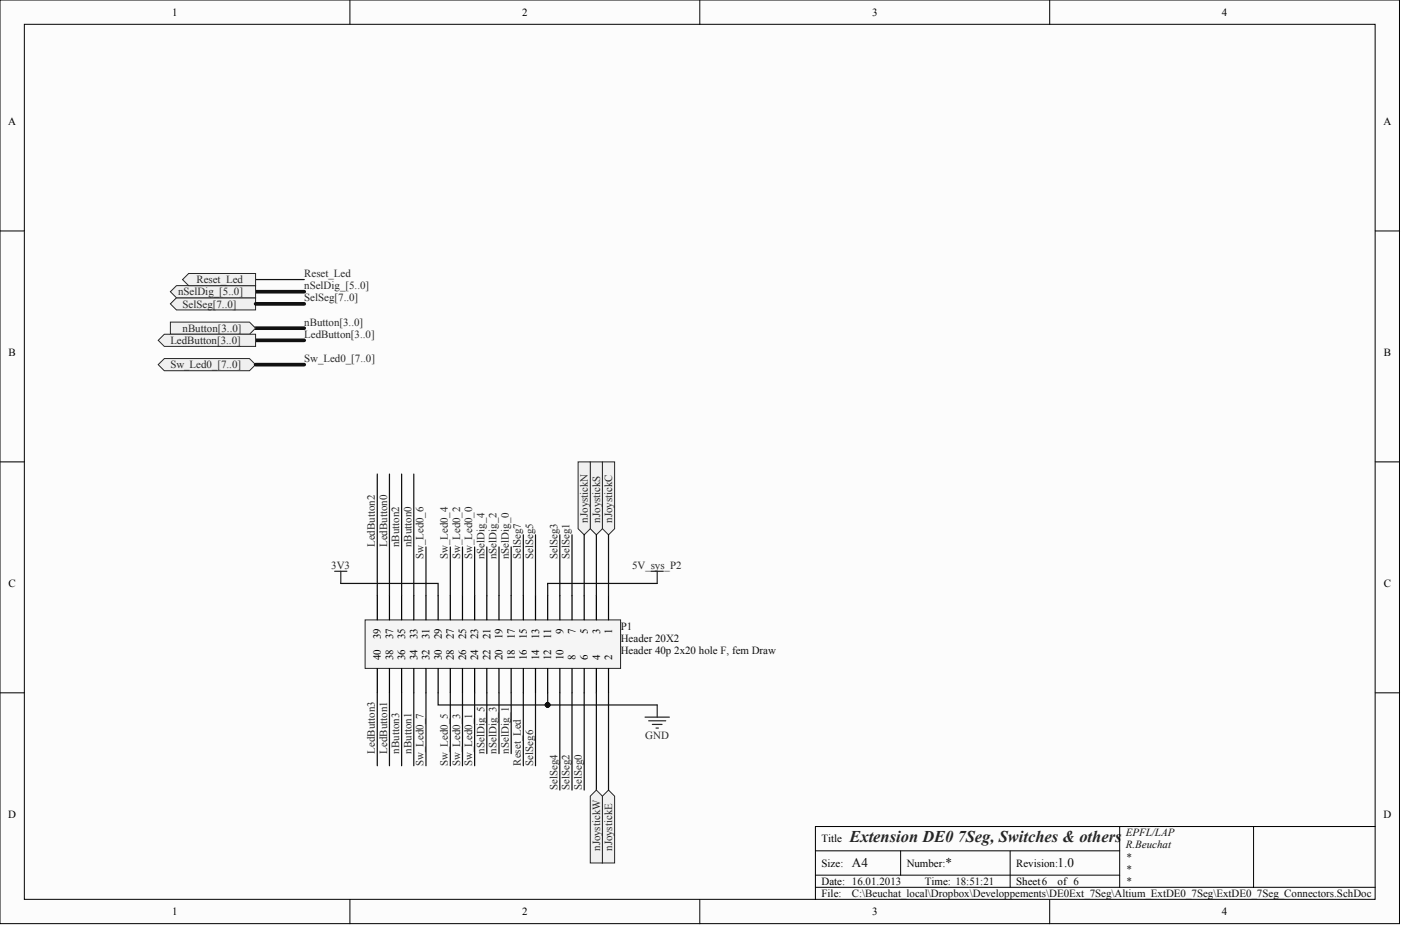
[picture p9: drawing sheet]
<svg xmlns="http://www.w3.org/2000/svg" width="488mm" height="322mm" viewBox="0 0 488 322" stroke-linecap="round" stroke-linejoin="round" font-family="sans-serif">
<defs><g id="words">
<text font-size="5.7" fill="#262626" x="295.6" y="293.3">Extension DE0 7Seg, Switches &amp; others</text>
<g font-size="4.6" fill="#0e0e0e">
<text x="296.5" y="302.1">A4</text>
<text x="329.1" y="302.1">*</text>
<text x="368" y="302.1">1.0</text>
</g>
<g font-size="3.8">
<text x="59.9" y="5.5">1</text>
<text x="181.7" y="5.5">2</text>
<text x="303.5" y="5.5">3</text>
<text x="425.2" y="5.5">4</text>
<text x="2.8" y="43.6">A</text>
<text x="481.4" y="43.6">A</text>
<text x="3" y="124">B</text>
<text x="481.5" y="124">B</text>
<text x="3" y="204.4">C</text>
<text x="481.5" y="204.4">C</text>
<text x="196.1" y="220.7" transform="rotate(-90 196.1 220.7)">9</text>
<text x="200.3" y="220.7" transform="rotate(-90 200.3 220.7)">7</text>
<text x="204.6" y="220.7" transform="rotate(-90 204.6 220.7)">5</text>
<text x="208.8" y="220.7" transform="rotate(-90 208.8 220.7)">3</text>
<text x="213" y="220.7" transform="rotate(-90 213 220.7)">1</text>
<text x="132.6" y="222.6" transform="rotate(-90 132.6 222.6)">39</text>
<text x="136.8" y="222.6" transform="rotate(-90 136.8 222.6)">37</text>
<text x="141" y="222.6" transform="rotate(-90 141 222.6)">35</text>
<text x="145.3" y="222.6" transform="rotate(-90 145.3 222.6)">33</text>
<text x="149.5" y="222.6" transform="rotate(-90 149.5 222.6)">31</text>
<text x="153.7" y="222.6" transform="rotate(-90 153.7 222.6)">29</text>
<text x="158" y="222.6" transform="rotate(-90 158 222.6)">27</text>
<text x="162.2" y="222.6" transform="rotate(-90 162.2 222.6)">25</text>
<text x="166.4" y="222.6" transform="rotate(-90 166.4 222.6)">23</text>
<text x="170.7" y="222.6" transform="rotate(-90 170.7 222.6)">21</text>
<text x="174.9" y="222.6" transform="rotate(-90 174.9 222.6)">19</text>
<text x="179.2" y="222.6" transform="rotate(-90 179.2 222.6)">17</text>
<text x="183.4" y="222.6" transform="rotate(-90 183.4 222.6)">15</text>
<text x="187.6" y="222.6" transform="rotate(-90 187.6 222.6)">13</text>
<text x="191.9" y="222.6" transform="rotate(-90 191.9 222.6)">11</text>
<text x="132.6" y="229.8" transform="rotate(-90 132.6 229.8)">40</text>
<text x="136.8" y="229.8" transform="rotate(-90 136.8 229.8)">38</text>
<text x="141" y="229.8" transform="rotate(-90 141 229.8)">36</text>
<text x="145.3" y="229.8" transform="rotate(-90 145.3 229.8)">34</text>
<text x="149.5" y="229.8" transform="rotate(-90 149.5 229.8)">32</text>
<text x="153.7" y="229.8" transform="rotate(-90 153.7 229.8)">30</text>
<text x="158" y="229.8" transform="rotate(-90 158 229.8)">28</text>
<text x="162.2" y="229.8" transform="rotate(-90 162.2 229.8)">26</text>
<text x="166.4" y="229.8" transform="rotate(-90 166.4 229.8)">24</text>
<text x="170.7" y="229.8" transform="rotate(-90 170.7 229.8)">22</text>
<text x="174.9" y="229.8" transform="rotate(-90 174.9 229.8)">20</text>
<text x="179.2" y="229.8" transform="rotate(-90 179.2 229.8)">18</text>
<text x="183.4" y="229.8" transform="rotate(-90 183.4 229.8)">16</text>
<text x="187.6" y="229.8" transform="rotate(-90 187.6 229.8)">14</text>
<text x="191.9" y="229.8" transform="rotate(-90 191.9 229.8)">12</text>
<text x="196.1" y="229.8" transform="rotate(-90 196.1 229.8)">10</text>
<text x="200.3" y="229.8" transform="rotate(-90 200.3 229.8)">8</text>
<text x="204.6" y="229.8" transform="rotate(-90 204.6 229.8)">6</text>
<text x="208.8" y="229.8" transform="rotate(-90 208.8 229.8)">4</text>
<text x="213" y="229.8" transform="rotate(-90 213 229.8)">2</text>
<text x="2.8" y="284.8">D</text>
<text x="481.4" y="284.8">D</text>
<text x="285.9" y="293.3">Title</text>
<text x="285.9" y="301.8">Size:</text>
<text x="315.5" y="301.8">Number:</text>
<text x="353.6" y="301.8">Revision:</text>
<text x="285.9" y="308.1">Date: 16.01.2013</text>
<text x="321.9" y="308.1">Time: 18:51:21</text>
<text x="353.6" y="308.1">Sheet6</text>
<text x="368" y="308.1">of 6</text>
<text x="285.9" y="312.4">File:</text>
<text x="59.9" y="318.7">1</text>
<text x="181.7" y="318.7">2</text>
<text x="303.5" y="318.7">3</text>
<text x="425.2" y="318.7">4</text>
</g>
<g font-size="3.8" fill="#262626">
<text x="68.4" y="98.6">Reset_Led</text>
<text x="105.9" y="100.7">nSelDig_[5..0]</text>
<text x="105.9" y="96.5">Reset_Led</text>
<text x="62" y="102.8">nSelDig_[5..0]</text>
<text x="63.5" y="107.1">SelSeg[7..0]</text>
<text x="105.9" y="105">SelSeg[7..0]</text>
<text x="105.9" y="113.4">nButton[3..0]</text>
<text x="59.3" y="119.8">LedButton[3..0]</text>
<text x="63.5" y="115.5">nButton[3..0]</text>
<text x="105.9" y="117.7">LedButton[3..0]</text>
<text x="59.3" y="128.2">Sw_Led0_[7..0]</text>
<text x="105.9" y="126.1">Sw_Led0_[7..0]</text>
<text x="204.6" y="182" transform="rotate(-90 204.6 182)">nJoystickN</text>
<text x="208.8" y="182" transform="rotate(-90 208.8 182)">nJoystickS</text>
<text x="213" y="182" transform="rotate(-90 213 182)">nJoystickC</text>
<text x="130.4" y="190.5" transform="rotate(-90 130.4 190.5)">LedButton2</text>
<text x="134.7" y="190.5" transform="rotate(-90 134.7 190.5)">LedButton0</text>
<text x="138.9" y="190.5" transform="rotate(-90 138.9 190.5)">nButton2</text>
<text x="143.2" y="190.5" transform="rotate(-90 143.2 190.5)">nButton0</text>
<text x="147.4" y="194.7" transform="rotate(-90 147.4 194.7)">Sw_Led0_6</text>
<text x="155.9" y="194.7" transform="rotate(-90 155.9 194.7)">Sw_Led0_4</text>
<text x="160.1" y="194.7" transform="rotate(-90 160.1 194.7)">Sw_Led0_2</text>
<text x="164.3" y="194.7" transform="rotate(-90 164.3 194.7)">Sw_Led0_0</text>
<text x="168.6" y="194.7" transform="rotate(-90 168.6 194.7)">nSelDig_4</text>
<text x="172.8" y="194.7" transform="rotate(-90 172.8 194.7)">nSelDig_2</text>
<text x="177" y="194.7" transform="rotate(-90 177 194.7)">nSelDig_0</text>
<text x="181.3" y="194.7" transform="rotate(-90 181.3 194.7)">SelSeg7</text>
<text x="185.5" y="194.7" transform="rotate(-90 185.5 194.7)">SelSeg5</text>
<text x="194" y="194.7" transform="rotate(-90 194 194.7)">SelSeg3</text>
<text x="198.2" y="194.7" transform="rotate(-90 198.2 194.7)">SelSeg1</text>
<text x="115.3" y="198.1">3V3</text>
<text x="220" y="198.1">5V_sys_P2</text>
<text x="224.6" y="257.3">GND</text>
<text x="130.4" y="262.4" transform="rotate(-90 130.4 262.4)">LedButton3</text>
<text x="134.7" y="262.4" transform="rotate(-90 134.7 262.4)">LedButton1</text>
<text x="138.9" y="262.4" transform="rotate(-90 138.9 262.4)">nButton3</text>
<text x="143.2" y="262.4" transform="rotate(-90 143.2 262.4)">nButton1</text>
<text x="168.6" y="262.4" transform="rotate(-90 168.6 262.4)">nSelDig_5</text>
<text x="172.8" y="262.4" transform="rotate(-90 172.8 262.4)">nSelDig_3</text>
<text x="177" y="262.4" transform="rotate(-90 177 262.4)">nSelDig_1</text>
<text x="147.4" y="266.6" transform="rotate(-90 147.4 266.6)">Sw_Led0_7</text>
<text x="155.9" y="266.6" transform="rotate(-90 155.9 266.6)">Sw_Led0_5</text>
<text x="160.1" y="266.6" transform="rotate(-90 160.1 266.6)">Sw_Led0_3</text>
<text x="164.3" y="266.6" transform="rotate(-90 164.3 266.6)">Sw_Led0_1</text>
<text x="181.3" y="266.6" transform="rotate(-90 181.3 266.6)">Reset_Led</text>
<text x="185.5" y="266.6" transform="rotate(-90 185.5 266.6)">SelSeg6</text>
<text x="194" y="275.1" transform="rotate(-90 194 275.1)">SelSeg4</text>
<text x="198.2" y="275.1" transform="rotate(-90 198.2 275.1)">SelSeg2</text>
<text x="202.4" y="275.1" transform="rotate(-90 202.4 275.1)">SelSeg0</text>
<text x="208.8" y="296.3" transform="rotate(-90 208.8 296.3)">nJoystickW</text>
<text x="213" y="296.3" transform="rotate(-90 213 296.3)">nJoystickE</text>
</g>
<g font-size="3.8" fill="#0e0e0e">
<text x="216" y="219.2">P1</text>
<text x="216" y="227.7">Header 40p 2x20 hole F, fem Draw</text>
<text x="216" y="223.5">Header 20X2</text>
<text x="391.8" y="291.2">EPFL/LAP</text>
<text x="391.8" y="295.4">R.Beuchat</text>
<text x="391.8" y="299.7">*</text>
<text x="391.8" y="303.9">*</text>
<text x="391.8" y="308.1">*</text>
<text x="296.5" y="312.4">C:\Beuchat_local\Dropbox\Developpements\DE0Ext_7Seg\Altium_ExtDE0_7Seg\ExtDE0_7Seg_Connectors.SchDoc</text>
</g>
</g></defs>
<g fill="#fcfcfc" stroke="#000" stroke-width=".35">
<path d="M0 0h487v321.6h-487z"/>
<path d="M8.5 8.5h470v304.7h-470z"/>
</g>
<g fill="none" stroke="#000" stroke-width=".35">
<path d="M121.8 0v8.5M243.5 0v8.5M365.3 0v8.5M0 80.4h8.5M478.6 80.4h8.5M0 160.8h8.5M478.6 160.8h8.5M0 241.2h8.5M478.6 241.2h8.5M283.8 296.3h105.8M313.4 296.3v8.4M351.5 296.3v12.7"/>
<path d="M389.6 287.8v21.2M436.2 287.8h-152.4v25.4M478.6 287.8h-42.4v21.2M121.8 313.2v8.5M243.5 313.2v8.5M283.8 309h194.8M283.8 304.7h105.8M365.3 313.2v8.5"/>
</g>
<path d="M127.1 215.9h88.9v16.8h-88.9z" fill="#f5f5f5" stroke="#262626" stroke-width=".35"/>
<g fill="none" stroke="#000" stroke-width=".42">
<path d="M131.3 207.4v8.5M135.5 207.4v8.5M139.8 207.4v8.5M144 207.4v8.5M148.2 207.4v8.5M152.5 207.4v8.5M156.7 207.4v8.5M160.9 207.4v8.5M165.2 207.4v8.5M169.4 207.4v8.5M173.6 207.4v8.5M177.9 207.4v8.5"/>
<path d="M182.1 207.4v8.5M186.4 207.4v8.5M190.6 207.4v8.5M194.8 207.4v8.5M199.1 207.4v8.5M203.3 207.4v8.5M207.5 207.4v8.5M211.8 207.4v8.5M131.3 232.8v8.4M135.5 232.8v8.4M139.8 232.8v8.4M144 232.8v8.4"/>
<path d="M148.2 232.8v8.4M152.5 232.8v8.4M156.7 232.8v8.4M160.9 232.8v8.4M165.2 232.8v8.4M169.4 232.8v8.4M173.6 232.8v8.4M177.9 232.8v8.4M182.1 232.8v8.4M186.4 232.8v8.4M190.6 232.8v8.4M194.8 232.8v8.4"/>
<path d="M199.1 232.8v8.4M203.3 232.8v8.4M207.5 232.8v8.4M211.8 232.8v8.4"/>
</g>
<path d="M116.5 198.9h4.2M118.6 198.9v4.3M226.6 198.9h4.2M228.7 198.9v4.3M224.5 249.7h8.4M225.7 251h6M227 252.3h3.4M228.3 253.5h.8M228.7 245.5v4.2" fill="none" stroke="#262626" stroke-width=".42"/>
<path d="M59.3 105.8l2.1-2.1h27.5v4.2h-27.5z" fill-rule="evenodd" fill="#f0f0f0" stroke="#262626" stroke-width=".35"/>
<path d="M228.7 203.2h-38.1v4.2" fill="none" stroke="#0e0e0e" stroke-width=".42"/>
<path d="M55.1 127l2.1-2.1h29.6l2.1 2.1-2.1 2.1h-29.6z" fill-rule="evenodd" fill="#f0f0f0" stroke="#262626" stroke-width=".35"/>
<path d="M88.9 101.6h17" fill="none" stroke="#0e0e0e" stroke-width="1.3"/>
<path d="M59.3 101.6l2.1-2.1h27.5v4.2h-27.5z" fill-rule="evenodd" fill="#f0f0f0" stroke="#262626" stroke-width=".35"/>
<g fill="none" stroke="#0e0e0e" stroke-width=".42">
<path d="M88.9 97.3h17M131.3 165.1v42.3M135.5 165.1v42.3M139.8 165.1v42.3M144 165.1v42.3M148.2 190.5v16.9M156.7 190.5v16.9M160.9 190.5v16.9M165.2 190.5v16.9M169.4 190.5v16.9M173.6 190.5v16.9M177.9 190.5v16.9"/>
<path d="M182.1 186.2v21.2M186.4 186.2v21.2M194.8 186.2v21.2M118.6 203.2h33.9v4.2M131.3 241.2v25.4M135.5 241.2v25.4M139.8 241.2v25.4M144 241.2v25.4M148.2 241.2v25.4M156.7 241.2v25.4M160.9 241.2v25.4M165.2 241.2v25.4"/>
<path d="M169.4 241.2v21.2M173.6 241.2v21.2M177.9 241.2v21.2M182.1 241.2v25.4M186.4 241.2v25.4M190.6 241.2v4.3h38.1M194.8 241.2v33.9M199.1 241.2v33.9M203.3 241.2v33.9M207.5 241.2v33.9M211.8 241.2v33.9"/>
</g>
<path d="M88.9 105.8h17M88.9 127h17" fill="none" stroke="#0e0e0e" stroke-width="1.3"/>
<circle cx="190.6" cy="245.5" r=".83" fill="#0e0e0e" stroke="#0e0e0e" stroke-width=".35"/>
<g fill="#f0f0f0" stroke="#262626" stroke-width=".35">
<path d="M63.5 97.3l2.1-2.1h23.3v4.3h-23.3z" fill-rule="evenodd"/>
<path d="M205.4 277.2l2.1-2.1 2.1 2.1v23.3h-4.2z" fill-rule="evenodd"/>
<path d="M205.4 160.8h4.2v23.3l-2.1 2.1-2.1-2.1z" fill-rule="evenodd"/>
<path d="M209.6 277.2l2.2-2.1 2.1 2.1v23.3h-4.3z" fill-rule="evenodd"/>
<path d="M201.2 160.8h4.2v23.3l-2.1 2.1-2.1-2.1z" fill-rule="evenodd"/>
<path d="M209.6 160.8h4.3v23.3l-2.1 2.1-2.2-2.1z" fill-rule="evenodd"/>
</g>
<path d="M88.9 114.3h17" fill="none" stroke="#0e0e0e" stroke-width="1.3"/>
<path d="M59.3 112.2h27.5l2.1 2.1-2.1 2.1h-27.5z" fill-rule="evenodd" fill="#f0f0f0" stroke="#262626" stroke-width=".35"/>
<path d="M199.1 186.2v21.2M203.3 186.2v21.2M207.5 186.2v21.2M211.8 186.2v21.2" fill="none" stroke="#0e0e0e" stroke-width=".42"/>
<path d="M88.9 118.5h17" fill="none" stroke="#0e0e0e" stroke-width="1.3"/>
<path d="M55.1 118.5l2.1-2.1h31.7v4.2h-31.7z" fill-rule="evenodd" fill="#f0f0f0" stroke="#262626" stroke-width=".35"/>
<path d="M152.5 241.2v4.3h38.1" fill="none" stroke="#0e0e0e" stroke-width=".42"/>
<circle cx="190.6" cy="245.5" r=".83" fill="#0e0e0e" stroke="#0e0e0e" stroke-width=".35"/>
<use href="#words"/>
</svg>
